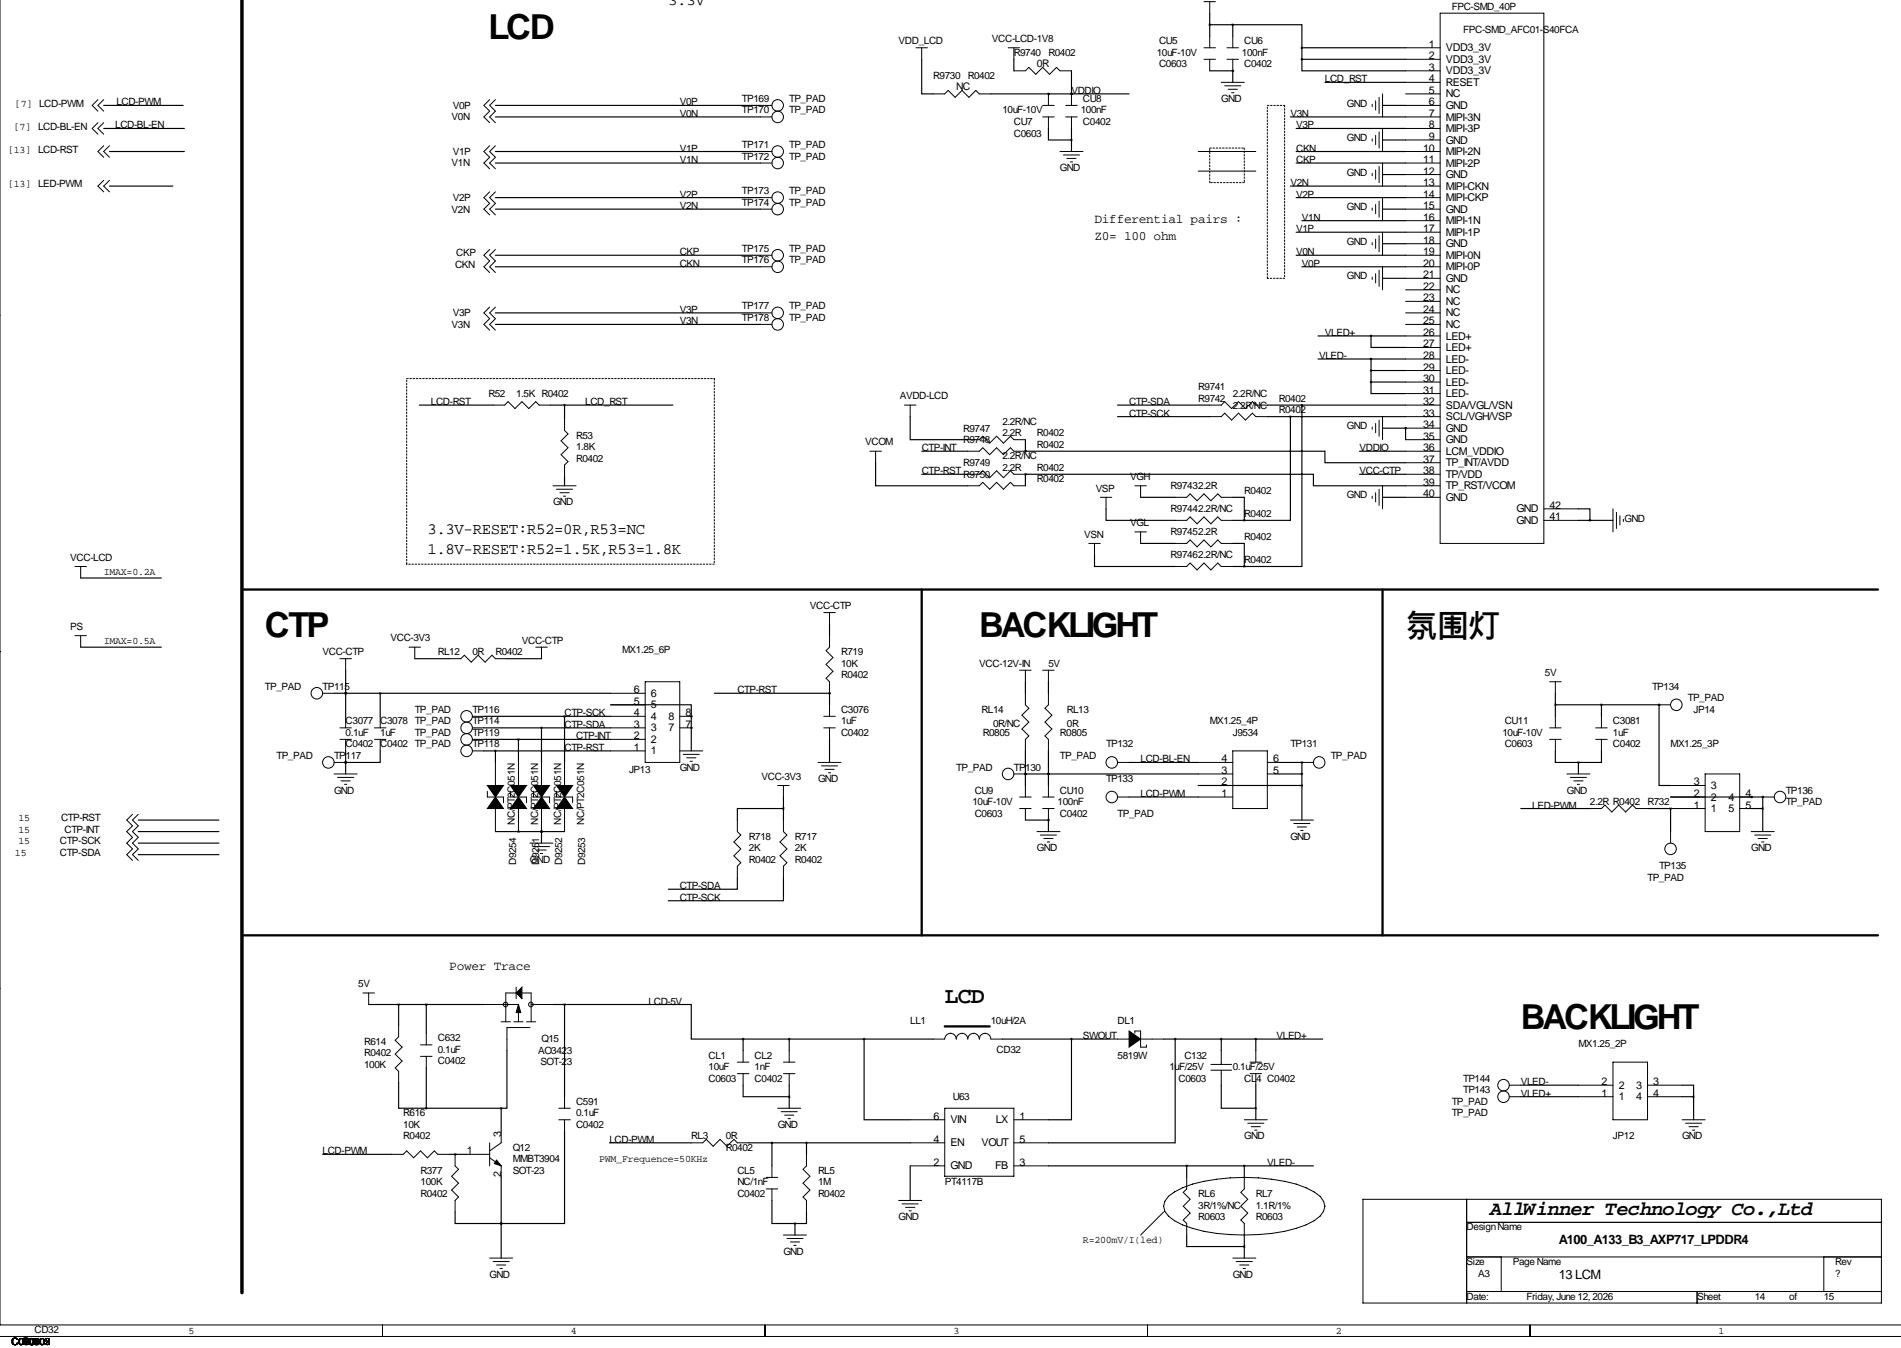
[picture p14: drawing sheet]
<svg xmlns="http://www.w3.org/2000/svg" width="419mm" height="297mm" viewBox="0 0 419 297" stroke-linecap="round" stroke-linejoin="round" font-family="sans-serif">
<defs><g id="words">
<g font-size="7.6">
<text x="107.7" y="8.5">LCD</text>
<text x="58.4" y="140.3">CTP</text>
<text x="215.9" y="140.3">BACKLIGHT</text>
<text x="335.3" y="226.7">BACKLIGHT</text>
</g>
<text font-size="6.9" x="309.9" y="140.3">氛围灯</text>
<text font-size="5" x="208.3" y="221.1">LCD</text>
<text font-size="4.4" x="328.4" y="267.8">AllWinner Technology Co.,Ltd</text>
<g font-size="3.5">
<text x="147.3" y="1.1">3.3V</text>
<text x="94.2" y="117.7">3.3V-RESET:R52=0R,R53=NC</text>
<text x="94.2" y="122">1.8V-RESET:R52=1.5K,R53=1.8K</text>
</g>
<g font-size="2.8">
<text x="241.3" y="49.1">Differential pairs :</text>
<text x="241.3" y="52.9">Z0= 100 ohm</text>
<text x="99.1" y="213.7">Power Trace</text>
<text x="343.7" y="274.2">A100_A133_B3_AXP717_LPDDR4</text>
<text x="343.7" y="281.8">13 LCM</text>
</g>
<g font-size="2.4">
<text x="315" y="10.5">1</text>
<text x="318.8" y="11.3">VDD3_3V</text>
<text x="315" y="13.1">2</text>
<text x="315" y="15.6">3</text>
<text x="318.8" y="13.9">VDD3_3V</text>
<text x="318.8" y="16.4">VDD3_3V</text>
<text x="315" y="18.1">4</text>
<text x="315" y="20.7">5</text>
<text x="315" y="23.2">6</text>
<text x="318.8" y="18.9">RESET</text>
<text x="318.8" y="21.5">NC</text>
<text x="315" y="25.8">7</text>
<text x="315" y="28.3">8</text>
<text x="318.8" y="24">GND</text>
<text x="318.8" y="26.6">MIPI-3N</text>
<text x="318.8" y="29.1">MIPI-3P</text>
<text x="313.8" y="33.4">10</text>
<text x="313.8" y="35.9">11</text>
<text x="315" y="30.8">9</text>
<text x="318.8" y="31.6">GND</text>
<text x="318.8" y="34.2">MIPI-2N</text>
<text x="313.8" y="38.5">12</text>
<text x="313.8" y="41">13</text>
<text x="318.8" y="36.7">MIPI-2P</text>
<text x="318.8" y="39.3">GND</text>
<text x="318.8" y="41.8">MIPI-CKN</text>
<text x="313.8" y="43.5">14</text>
<text x="313.8" y="46.1">15</text>
<text x="318.8" y="44.3">MIPI-CKP</text>
<text x="318.8" y="46.9">GND</text>
<text x="313.8" y="48.6">16</text>
<text x="313.8" y="51.2">17</text>
<text x="313.8" y="53.7">18</text>
<text x="318.8" y="49.4">MIPI-1N</text>
<text x="318.8" y="52">MIPI-1P</text>
<text x="313.8" y="56.2">19</text>
<text x="313.8" y="58.8">20</text>
<text x="318.8" y="54.5">GND</text>
<text x="318.8" y="57">MIPI-0N</text>
<text x="318.8" y="59.6">MIPI-0P</text>
<text x="313.8" y="61.3">21</text>
<text x="313.8" y="63.9">22</text>
<text x="318.8" y="62.1">GND</text>
<text x="318.8" y="64.7">NC</text>
<text x="313.8" y="66.4">23</text>
<text x="313.8" y="68.9">24</text>
<text x="313.8" y="71.5">25</text>
<text x="318.8" y="67.2">NC</text>
<text x="318.8" y="69.7">NC</text>
<text x="313.8" y="74">26</text>
<text x="313.8" y="76.6">27</text>
<text x="318.8" y="72.3">NC</text>
<text x="318.8" y="74.8">LED+</text>
<text x="318.8" y="77.4">LED+</text>
<text x="313.8" y="79.1">28</text>
<text x="313.8" y="81.6">29</text>
<text x="318.8" y="79.9">LED-</text>
<text x="318.8" y="82.4">LED-</text>
<text x="313.8" y="84.2">30</text>
<text x="313.8" y="86.7">31</text>
<text x="313.8" y="89.3">32</text>
<text x="318.8" y="85">LED-</text>
<text x="318.8" y="87.5">LED-</text>
<text x="313.8" y="91.8">33</text>
<text x="313.8" y="94.3">34</text>
<text x="318.8" y="90.1">SDA/VGL/VSN</text>
<text x="318.8" y="92.6">SCL/VGH/VSP</text>
<text x="318.8" y="95.1">GND</text>
<text x="313.8" y="96.9">35</text>
<text x="313.8" y="99.4">36</text>
<text x="313.8" y="102">37</text>
<text x="318.8" y="97.7">GND</text>
<text x="318.8" y="100.2">LCM_VDDIO</text>
<text x="313.8" y="104.5">38</text>
<text x="313.8" y="107">39</text>
<text x="318.8" y="102.8">TP_INT/AVDD</text>
<text x="318.8" y="105.3">TP/VDD</text>
<text x="318.8" y="107.8">TP_RST/VCOM</text>
<text x="313.8" y="109.6">40</text>
<text x="318.8" y="110.4">GND</text>
<text x="334.3" y="112.9">GND</text>
<text x="341.6" y="112.1">42</text>
<text x="334.3" y="115.5">GND</text>
<text x="341.6" y="114.7">41</text>
<text x="139.7" y="155.3">5</text>
<text x="139.7" y="152.8">6</text>
<text x="143.5" y="153.6">6</text>
<text x="139.7" y="160.4">3</text>
<text x="139.7" y="157.8">4</text>
<text x="143.5" y="161.2">3</text>
<text x="143.5" y="158.6">4</text>
<text x="143.5" y="156.1">5</text>
<text x="147.4" y="161.2">7</text>
<text x="147.4" y="158.6">8</text>
<text x="151.1" y="160.4">7</text>
<text x="151.1" y="157.8">8</text>
<text x="139.7" y="165.5">1</text>
<text x="139.7" y="162.9">2</text>
<text x="143.5" y="166.3">1</text>
<text x="143.5" y="163.7">2</text>
<text x="269.3" y="173.1">2</text>
<text x="269.3" y="170.5">3</text>
<text x="269.3" y="168">4</text>
<text x="280.7" y="168">6</text>
<text x="280.7" y="170.5">5</text>
<text x="373.4" y="173.1">3</text>
<text x="377.2" y="173.9">3</text>
<text x="269.3" y="175.6">1</text>
<text x="373.4" y="178.2">1</text>
<text x="373.4" y="175.6">2</text>
<text x="377.2" y="179">1</text>
<text x="377.2" y="176.4">2</text>
<text x="381" y="179">5</text>
<text x="381" y="176.4">4</text>
<text x="384.8" y="178.2">5</text>
<text x="384.8" y="175.6">4</text>
<text x="353.1" y="239.1">2</text>
<text x="356.9" y="239.9">2</text>
<text x="360.7" y="239.9">3</text>
<text x="364.5" y="239.1">3</text>
<text x="353.1" y="241.7">1</text>
<text x="356.9" y="242.5">1</text>
<text x="360.7" y="242.5">4</text>
<text x="364.5" y="241.7">4</text>
<text x="110.5" y="250.6" transform="rotate(-90 110.5 250.6)">3</text>
<text x="205.8" y="246.7">6</text>
<text x="205.8" y="251.8">4</text>
<text x="209.5" y="247.5">VIN</text>
<text x="219.5" y="247.5">LX</text>
<text x="224.8" y="251.8">5</text>
<text x="224.8" y="246.7">1</text>
<text x="102.9" y="254.4">1</text>
<text x="205.8" y="256.9">2</text>
<text x="209.5" y="252.6">EN</text>
<text x="209.5" y="257.7">GND</text>
<text x="216.4" y="252.6">VOUT</text>
<text x="219.4" y="257.7">FB</text>
<text x="224.8" y="256.9">3</text>
<text x="110.5" y="259.4" transform="rotate(-90 110.5 259.4)">2</text>
</g>
<g font-size="2.3">
<text x="228.6" y="14.8">0R</text>
<text x="210.8" y="19.9">NC</text>
</g>
<g font-size="2.2">
<text x="261.6" y="-.4">VDD_LCD</text>
<text x="320" y="2.1">FPC-SMD_40P</text>
<text x="198.1" y="9.8">VDD_LCD</text>
<text x="218.7" y="9.3">VCC-LCD-1V8</text>
<text x="255.5" y="9.8">CU5</text>
<text x="274.3" y="9.8">CU6</text>
<text x="322.6" y="7.2">FPC-SMD_AFC01-S40FCA</text>
<text x="205.7" y="17.4">R9730</text>
<text x="213.4" y="17.4">R0402</text>
<text x="223.5" y="12.3">R9740</text>
<text x="231.1" y="12.3">R0402</text>
<text x="255" y="12.3">10uF-10V</text>
<text x="255.5" y="14.8">C0603</text>
<text x="273.8" y="12.3">100nF</text>
<text x="274.3" y="14.8">C0402</text>
<text x="3.3" y="23.5">[7]</text>
<text x="8.6" y="23.5">LCD-PWM</text>
<text x="25.7" y="23.2">LCD-PWM</text>
<text x="99.8" y="24">V0P</text>
<text x="149.9" y="23.2">V0P</text>
<text x="163.6" y="22.5">TP169</text>
<text x="174" y="22.5">TP_PAD</text>
<text x="236.2" y="20.7">VDDIO</text>
<text x="238.8" y="22.5">CU8</text>
<text x="269.2" y="22.5">GND</text>
<text x="292.1" y="18.1">LCD_RST</text>
<text x="296.9" y="23.5">GND</text>
<text x="3" y="28.6">[7]</text>
<text x="8.4" y="28.6">LCD-BL-EN</text>
<text x="25.4" y="28.3">LCD-BL-EN</text>
<text x="99.6" y="26.5">V0N</text>
<text x="149.9" y="25.8">V0N</text>
<text x="163.6" y="25">TP170</text>
<text x="174" y="25">TP_PAD</text>
<text x="221" y="25">10uF-10V</text>
<text x="223.5" y="27.5">CU7</text>
<text x="238.3" y="25">100nF</text>
<text x="238.8" y="27.5">C0402</text>
<text x="284.5" y="25.8">V3N</text>
<text x="285.7" y="28.3">V3P</text>
<text x="1.8" y="33.6">[13]</text>
<text x="8.4" y="33.6">LCD-RST</text>
<text x="99.8" y="34.1">V1P</text>
<text x="149.9" y="35.9">V1N</text>
<text x="149.9" y="33.4">V1P</text>
<text x="163.6" y="32.6">TP171</text>
<text x="163.6" y="35.2">TP172</text>
<text x="174" y="32.6">TP_PAD</text>
<text x="174" y="35.2">TP_PAD</text>
<text x="223.5" y="30.1">C0603</text>
<text x="285.7" y="35.9">CKP</text>
<text x="285.7" y="33.4">CKN</text>
<text x="296.9" y="31.1">GND</text>
<text x="1.8" y="41.3">[13]</text>
<text x="8.4" y="41.3">LED-PWM</text>
<text x="99.6" y="36.7">V1N</text>
<text x="233.7" y="37.7">GND</text>
<text x="284.5" y="41">V2N</text>
<text x="296.9" y="38.7">GND</text>
<text x="99.6" y="46.8">V2N</text>
<text x="99.8" y="44.3">V2P</text>
<text x="149.9" y="46.1">V2N</text>
<text x="149.9" y="43.5">V2P</text>
<text x="163.6" y="42.8">TP173</text>
<text x="163.6" y="45.3">TP174</text>
<text x="174" y="42.8">TP_PAD</text>
<text x="174" y="45.3">TP_PAD</text>
<text x="285.7" y="43.5">V2P</text>
<text x="296.9" y="46.3">GND</text>
<text x="285.7" y="51.2">V1P</text>
<text x="287" y="48.6">V1N</text>
<text x="296.9" y="54">GND</text>
<text x="100.3" y="59">CKN</text>
<text x="100.6" y="56.5">CKP</text>
<text x="149.9" y="56.2">CKP</text>
<text x="149.9" y="58.8">CKN</text>
<text x="163.6" y="55.5">TP175</text>
<text x="163.6" y="58">TP176</text>
<text x="174" y="55.5">TP_PAD</text>
<text x="174" y="58">TP_PAD</text>
<text x="285.7" y="56.2">V0N</text>
<text x="287" y="58.8">V0P</text>
<text x="296.9" y="61.6">GND</text>
<text x="99.8" y="69.7">V3P</text>
<text x="149.9" y="68.9">V3P</text>
<text x="149.9" y="71.5">V3N</text>
<text x="163.6" y="68.2">TP177</text>
<text x="163.6" y="70.7">TP178</text>
<text x="174" y="68.2">TP_PAD</text>
<text x="174" y="70.7">TP_PAD</text>
<text x="99.6" y="72.2">V3N</text>
<text x="292.1" y="74">VLED+</text>
<text x="290.8" y="79.1">VLED-</text>
<text x="95" y="89.3">LCD-RST</text>
<text x="107.7" y="87.5">R52</text>
<text x="113.8" y="87.5">1.5K R0402</text>
<text x="129" y="89.3">LCD_RST</text>
<text x="198.4" y="88">AVDD-LCD</text>
<text x="248.9" y="89.3">CTP-SDA</text>
<text x="264.2" y="86">R9741</text>
<text x="264.2" y="88.5">R9742</text>
<text x="271.8" y="87.5">2.2R/NC</text>
<text x="281.9" y="88.5">R0402</text>
<text x="212.3" y="95.1">R9747</text>
<text x="221" y="93.6">2.2R/NC</text>
<text x="248.9" y="91.8">CTP-SCK</text>
<text x="271.8" y="90">2.2R/NC</text>
<text x="281.9" y="91">R0402</text>
<text x="296.9" y="94.6">GND</text>
<text x="127" y="96.6">R53</text>
<text x="127" y="101.7">R0402</text>
<text x="127" y="99.2">1.8K</text>
<text x="190.8" y="98.2">VCOM</text>
<text x="203.2" y="99.4">CTP-INT</text>
<text x="212.3" y="97.6">R9748</text>
<text x="221" y="96.1">2.2R</text>
<text x="221" y="101.2">2.2R/NC</text>
<text x="228.6" y="96.1">R0402</text>
<text x="228.6" y="98.7">R0402</text>
<text x="299.7" y="99.4">VDDIO</text>
<text x="203.2" y="104.5">CTP-RST</text>
<text x="212.3" y="102.7">R9749</text>
<text x="212.3" y="105.3">R9750</text>
<text x="221" y="103.7">2.2R</text>
<text x="228.6" y="103.7">R0402</text>
<text x="228.6" y="106.3">R0402</text>
<text x="249.2" y="105.8">VGH</text>
<text x="258.1" y="107.8">R97432.2R</text>
<text x="299.7" y="104.5">VCC-CTP</text>
<text x="121.9" y="111.4">GND</text>
<text x="241.6" y="108.3">VSP</text>
<text x="258.1" y="112.9">R97442.2R/NC</text>
<text x="274.3" y="108.8">R0402</text>
<text x="274.3" y="113.9">R0402</text>
<text x="296.9" y="109.8">GND</text>
<text x="239" y="118.5">VSN</text>
<text x="249.2" y="115.9">VGL</text>
<text x="258.1" y="118">R97452.2R</text>
<text x="274.3" y="119">R0402</text>
<text x="358.1" y="114.9">GND</text>
<text x="15.5" y="123.6">VCC-LCD</text>
<text x="258.1" y="123">R97462.2R/NC</text>
<text x="274.3" y="124.1">R0402</text>
<text x="22.9" y="126.6">IMAX=0.2A</text>
<text x="178.6" y="134.2">VCC-CTP</text>
<text x="15.5" y="138.8">PS</text>
<text x="22.9" y="141.8">IMAX=0.5A</text>
<text x="86.1" y="141.3">VCC-3V3</text>
<text x="115.1" y="141.8">VCC-CTP</text>
<text x="137.2" y="143.9">MX1.25_6P</text>
<text x="71.1" y="144.4">VCC-CTP</text>
<text x="96.5" y="144.4">RL12</text>
<text x="104.1" y="144.4">0R</text>
<text x="109.2" y="144.4">R0402</text>
<text x="185.4" y="144.4">R719</text>
<text x="185.4" y="149.5">R0402</text>
<text x="185.4" y="146.9">10K</text>
<text x="215.9" y="146.9">VCC-12V-IN</text>
<text x="231.1" y="146.9">5V</text>
<text x="340.6" y="149">5V</text>
<text x="58.4" y="152">TP_PAD</text>
<text x="71.1" y="152">TP115</text>
<text x="162.6" y="152.8">CTP-RST</text>
<text x="364.2" y="152">TP134</text>
<text x="372.1" y="154.5">TP_PAD</text>
<text x="76.2" y="159.6">C3077</text>
<text x="83.8" y="159.6">C3078</text>
<text x="91.4" y="157.1">TP_PAD</text>
<text x="91.4" y="159.6">TP_PAD</text>
<text x="104.1" y="157.1">TP116</text>
<text x="104.1" y="159.6">TP114</text>
<text x="124.5" y="157.8">CTP-SCK</text>
<text x="124.5" y="160.4">CTP-SDA</text>
<text x="185.4" y="157.1">C3076</text>
<text x="185.4" y="159.6">1uF</text>
<text x="216.4" y="157.1">RL14</text>
<text x="218.9" y="160.1">0R/NC</text>
<text x="235.2" y="157.1">RL13</text>
<text x="235.2" y="160.1">0R</text>
<text x="266.7" y="159.6">MX1.25_4P</text>
<text x="331.7" y="159.6">CU11</text>
<text x="355.6" y="159.6">C3081</text>
<text x="373.4" y="157.1">JP14</text>
<text x="61" y="167.2">TP_PAD</text>
<text x="73.7" y="167.2">TP117</text>
<text x="76.2" y="164.7">C0402</text>
<text x="76.2" y="162.2">0.1uF</text>
<text x="83.8" y="164.7">C0402</text>
<text x="83.8" y="162.2">1uF</text>
<text x="91.4" y="164.7">TP_PAD</text>
<text x="91.4" y="162.2">TP_PAD</text>
<text x="104.1" y="164.7">TP118</text>
<text x="104.1" y="162.2">TP119</text>
<text x="124.5" y="165.5">CTP-RST</text>
<text x="127" y="162.9">CTP-INT</text>
<text x="185.4" y="162.2">C0402</text>
<text x="216.7" y="162.2">R0805</text>
<text x="233.7" y="162.2">R0805</text>
<text x="233.7" y="167.2">TP_PAD</text>
<text x="243.8" y="164.7">TP132</text>
<text x="271.8" y="162.2">J9534</text>
<text x="284.5" y="164.7">TP131</text>
<text x="293.4" y="167.2">TP_PAD</text>
<text x="331.2" y="162.2">10uF-10V</text>
<text x="331.7" y="164.7">C0603</text>
<text x="355.6" y="164.7">C0402</text>
<text x="355.6" y="162.2">1uF</text>
<text x="368.3" y="164.7">MX1.25_3P</text>
<text x="138.7" y="170.3">JP13</text>
<text x="149.9" y="169.8">GND</text>
<text x="167.9" y="171.8">VCC-3V3</text>
<text x="180.3" y="172.3">GND</text>
<text x="210.8" y="169.8">TP_PAD</text>
<text x="223.5" y="169.8">TP130</text>
<text x="243.8" y="172.3">TP133</text>
<text x="251.5" y="168">LCD-BL-EN</text>
<text x="73.7" y="174.9">GND</text>
<text x="214.4" y="177.4">10uF-10V</text>
<text x="214.9" y="174.9">CU9</text>
<text x="214.9" y="179.9">C0603</text>
<text x="233.2" y="177.4">100nF</text>
<text x="233.7" y="174.9">CU10</text>
<text x="233.7" y="179.9">C0402</text>
<text x="246.4" y="179.9">TP_PAD</text>
<text x="251.5" y="175.6">LCD-PWM</text>
<text x="337.8" y="178.2">LED-PWM</text>
<text x="345.4" y="174.9">GND</text>
<text x="350.5" y="177.4">2.2R R0402</text>
<text x="363.2" y="177.4">R732</text>
<text x="393.7" y="174.9">TP136</text>
<text x="393.7" y="177.4">TP_PAD</text>
<text x="4.1" y="183.5">15</text>
<text x="4.1" y="181">15</text>
<text x="13.5" y="181">CTP-RST</text>
<text x="14.2" y="183.5">CTP-INT</text>
<text x="113.5" y="181.7" transform="rotate(-90 113.5 181.7)">NC/PT2C051N</text>
<text x="118.6" y="181.7" transform="rotate(-90 118.6 181.7)">NC/PT2C051N</text>
<text x="123.7" y="181.7" transform="rotate(-90 123.7 181.7)">NC/PT2C051N</text>
<text x="128.8" y="181.7" transform="rotate(-90 128.8 181.7)">NC/PT2C051N</text>
<text x="165.1" y="185">R718</text>
<text x="175.3" y="185">R717</text>
<text x="284.5" y="185">GND</text>
<text x="3.3" y="188.6">15</text>
<text x="4.1" y="186">15</text>
<text x="13.2" y="186">CTP-SCK</text>
<text x="13.2" y="188.6">CTP-SDA</text>
<text x="113.8" y="190.6" transform="rotate(-90 113.8 190.6)">D9254</text>
<text x="116.8" y="190.1">GND</text>
<text x="118.9" y="190.6" transform="rotate(-90 118.9 190.6)">D9251</text>
<text x="124" y="190.6" transform="rotate(-90 124 190.6)">D9252</text>
<text x="129" y="190.6" transform="rotate(-90 129 190.6)">D9253</text>
<text x="165.1" y="187.6">2K</text>
<text x="165.1" y="190.1">R0402</text>
<text x="175.3" y="187.6">2K</text>
<text x="175.3" y="190.1">R0402</text>
<text x="228.6" y="187.6">GND</text>
<text x="365.8" y="191.6">TP135</text>
<text x="386.1" y="187.6">GND</text>
<text x="149.9" y="195.9">CTP-SDA</text>
<text x="363.2" y="194.1">TP_PAD</text>
<text x="149.9" y="198.5">CTP-SCK</text>
<text x="79" y="217.5">5V</text>
<text x="143" y="221.3">LCD-5V</text>
<text x="200.7" y="225.7">LL1</text>
<text x="218.4" y="225.7">10uH/2A</text>
<text x="246.4" y="225.7">DL1</text>
<text x="80.3" y="230.2">R614</text>
<text x="80.3" y="232.8">R0402</text>
<text x="96.5" y="229.5">C632</text>
<text x="96.5" y="232">0.1uF</text>
<text x="118.6" y="232.2">AO3423</text>
<text x="119.4" y="229.7">Q15</text>
<text x="156.2" y="233.3">CL1</text>
<text x="166.4" y="233.3">CL2</text>
<text x="219.7" y="232">CD32</text>
<text x="238.8" y="229">SWOUT</text>
<text x="246.4" y="233.3">5819W</text>
<text x="261.1" y="233.3">C132</text>
<text x="281.4" y="229">VLED+</text>
<text x="348" y="230.7">MX1.25_2P</text>
<text x="80.3" y="235.3">100K</text>
<text x="96.5" y="234.6">C0402</text>
<text x="119.1" y="234.8">SOT-23</text>
<text x="156.2" y="238.4">C0603</text>
<text x="156.2" y="235.8">10uF</text>
<text x="166.4" y="238.4">C0402</text>
<text x="166.4" y="235.8">1nF</text>
<text x="257.8" y="235.8">1uF/25V</text>
<text x="259.8" y="238.4">C0603</text>
<text x="271.8" y="235.8">0.1uF/25V</text>
<text x="274.3" y="238.4">CL4 C0402</text>
<text x="322.6" y="238.4">TP144</text>
<text x="335.3" y="239.1">VLED-</text>
<text x="88.9" y="246">R616</text>
<text x="127" y="243.4">C591</text>
<text x="127" y="246">0.1uF</text>
<text x="210.1" y="242.4">U63</text>
<text x="320" y="243.4">TP_PAD</text>
<text x="320" y="246">TP_PAD</text>
<text x="322.6" y="240.9">TP143</text>
<text x="335.3" y="241.7">VLED+</text>
<text x="88.9" y="251.1">R0402</text>
<text x="88.9" y="248.5">10K</text>
<text x="127" y="248.5">C0402</text>
<text x="134.4" y="251.8">LCD-PWM</text>
<text x="152.4" y="251.1">RL3</text>
<text x="160" y="251.1">0R</text>
<text x="171.4" y="248.5">GND</text>
<text x="274.3" y="251.1">GND</text>
<text x="355.6" y="251.1">JP12</text>
<text x="370.8" y="251.1">GND</text>
<text x="71.1" y="254.4">LCD-PWM</text>
<text x="113" y="253.6">Q12</text>
<text x="113" y="256.1">MMBT3904</text>
<text x="132.1" y="256.1">PWM_Frequence=50KHz</text>
<text x="160" y="253.6">R0402</text>
<text x="279.4" y="256.9">VLED-</text>
<text x="92.7" y="258.7">R377</text>
<text x="92.7" y="263.8">R0402</text>
<text x="92.7" y="261.2">100K</text>
<text x="113" y="258.7">SOT-23</text>
<text x="162.6" y="258.7">CL5</text>
<text x="162.6" y="263.8">C0402</text>
<text x="162.6" y="261.2">NC/1nF</text>
<text x="180.3" y="258.7">RL5</text>
<text x="180.3" y="263.8">R0402</text>
<text x="180.3" y="261.2">1M</text>
<text x="208.3" y="261.2">PT4117B</text>
<text x="264.2" y="263.8">RL6</text>
<text x="276.9" y="263.8">RL7</text>
<text x="198.1" y="268.8">GND</text>
<text x="264.2" y="268.8">R0603</text>
<text x="264.2" y="266.3">3R/1%/NC</text>
<text x="276.9" y="268.8">R0603</text>
<text x="276.9" y="266.3">1.1R/1%</text>
<text x="238.8" y="273.9">R=200mV/I(led)</text>
<text x="323.3" y="271.1">Design Name</text>
<text x="107.9" y="281.5">GND</text>
<text x="172.7" y="276.5">GND</text>
<text x="271.8" y="281.5">GND</text>
<text x="323.3" y="278.8">Size</text>
<text x="325.9" y="281.3">A3</text>
<text x="333.5" y="278.8">Page Name</text>
<text x="404.6" y="281.3">?</text>
<text x="404.6" y="278.8">Rev</text>
<text x="323.3" y="286.4">Date:</text>
<text x="336.5" y="286.4">Friday, June 12, 2026</text>
<text x="374.1" y="286.4">Sheet</text>
<text x="386.8" y="286.4">14</text>
<text x="394.5" y="286.4">of</text>
<text x="402.1" y="286.4">15</text>
<text x="7.6" y="293.7">CD32</text>
<text x="41.5" y="293.8">5</text>
<text x="125.9" y="293.8">4</text>
<text x="210.2" y="293.8">3</text>
<text x="294.5" y="293.8">2</text>
<text x="378.8" y="293.8">1</text>
<text x="2.5" y="296.3">C0402</text>
<text x="2.5" y="296.3">C0603</text>
<text x="5.1" y="296.3">R0603</text>
<text x="5.1" y="296.3">R0805</text>
<text x="5.1" y="296.3">R0402</text>
</g>
</g></defs>
<path d="M53.3 0v284.8" fill="none" stroke="#000" stroke-width=".76"/>
<path d="M53.3 129.9h360.7M203.2 129.9v76.2M304.8 129.9v76.2M53.3 206.1h360.7M208.3 226.2h9.9" fill="none" stroke="#000" stroke-width=".51"/>
<path d="M266.7 32.6h7.6M274.3 32.6v7.6M279.4 23.2h3.8M283.2 23.2v38.1M266.7 40.2v-7.6M274.3 40.2h-7.6M279.4 61.3v-38.1M283.2 61.3h-3.8M89.7 83.4h67.8M157.5 83.4v40.9M89.7 124.3v-40.9M157.5 124.3h-67.8" fill="none" stroke="#000" stroke-width=".22" stroke-dasharray=".4 .4"/>
<g fill="none" stroke="#000" stroke-width=".22">
<path d="M0 -.1v292.1h419.1M201.9 10.5h2.6M203.2 10.5v2.6M222.2 10.5h2.6M223.5 10.5v2.6M223.5 15.6h2.6l.7-.8 1.5 1.6 1.6-1.6 1.5 1.6 1.5-1.6 .8 .8h2.5M265.4 10.5h2.6M265.4 13.1h2.6M265.4 .4h2.6M266.7 .4v2.5M266.7 8v2.5M266.7 13.1v2.5"/>
<path d="M269.2 18.1h5.1M270 18.9h3.6M270.5 10.5h2.5M270.5 13.1h2.5M270.8 19.7h2M271.8 8v2.5M271.8 13.1v2.5M309.9 10.5h7.6M309.9 13.1h7.6M309.9 15.6h7.6M309.9 18.1h7.6M317.5 2.9h22.9v116.8h-22.9z"/>
<path d="M21.6 22l-1.3 1.2 1.3 1.3M21.6 27l-1.3 1.3 1.3 1.3M22.9 22l-1.3 1.2 1.3 1.3M22.9 27l-1.3 1.3 1.3 1.3M22.9 32.1l-1.3 1.3 1.3 1.3M22.9 39.7l-1.3 1.3 1.3 1.3M24.1 32.1l-1.2 1.3 1.2 1.3M24.1 39.7l-1.2 1.3 1.2 1.3M107.9 22l-1.2 1.2 1.2 1.3-1.2 1.3 1.2 1.2M107.9 32.1l-1.2 1.3 1.2 1.3-1.2 1.2 1.2 1.3M109.2 22l-1.3 1.2 1.3 1.3-1.3 1.3 1.3 1.2M109.2 32.1l-1.3 1.3 1.3 1.3-1.3 1.2 1.3 1.3"/>
<path d="M167.6 33.4h2.6M167.6 23.2h2.6M167.6 25.8h2.6M167.6 35.9h2.6M205.7 20.7h2.6l.7-.8 1.6 1.5 1.5-1.5 1.5 1.5 1.5-1.5 .8 .8h2.5M229.9 23.2h2.5M229.9 25.8h2.5M231.1 20.7v2.5M231.1 25.8v2.5M233.7 33.4h5.1M234.4 34.1h3.6M234.9 23.2h2.6"/>
<path d="M234.9 25.8h2.6M235.2 34.9h2M236 35.7h.5M236.2 20.7v2.5M236.2 25.8v2.5M264.2 37.7h12.7M264.2 33.4h12.7M271.5 20.4h.5M302.5 23v.5M302.5 30.6v.5M302.5 38.2v.5M303.3 22.2v2"/>
<path d="M303.3 29.8v2.1M303.3 37.5v2M304 21.4v3.6M304 29.1v3.5M304 36.7v3.5M304.8 20.7v5.1M304.8 28.3v5.1M304.8 35.9v5.1M309.9 33.4h7.6M309.9 23.2h7.6M309.9 25.8h7.6M309.9 20.7h7.6"/>
<path d="M309.9 28.3h7.6M309.9 30.8h7.6M309.9 35.9h7.6M309.9 38.5h7.6M107.9 42.3l-1.2 1.2 1.2 1.3-1.2 1.3 1.2 1.3M107.9 55l-1.2 1.2 1.2 1.3-1.2 1.3 1.2 1.3M109.2 42.3l-1.3 1.2 1.3 1.3-1.3 1.3 1.3 1.3M109.2 55l-1.3 1.2 1.3 1.3-1.3 1.3 1.3 1.3M167.6 43.5h2.6M167.6 46.1h2.6M167.6 56.2h2.6M167.6 58.8h2.6"/>
<path d="M302.5 45.8v.5M302.5 53.5v.5M303.3 45.1v2M303.3 52.7v2M304 44.3v3.6M304 51.9v3.6M304 59.5v3.6M304.8 43.5v5.1M304.8 51.2v5M304.8 58.8v5.1M309.9 43.5h7.6M309.9 46.1h7.6"/>
<path d="M309.9 56.2h7.6M309.9 41h7.6M309.9 48.6h7.6M309.9 51.2h7.6M309.9 53.7h7.6M309.9 58.8h7.6M-.1 69.5h.1M107.9 67.7l-1.2 1.2 1.2 1.3-1.2 1.3 1.2 1.3M109.2 67.7l-1.3 1.2 1.3 1.3-1.3 1.3 1.3 1.3M167.6 68.9h2.6M167.6 71.5h2.6M302.5 61.1v.5"/>
<path d="M303.3 60.3v2M309.9 61.3h7.6M309.9 63.9h7.6M309.9 66.4h7.6M309.9 68.9h7.6M309.9 71.5h7.6M309.9 74h7.6M309.9 76.6h7.6M309.9 79.1h7.6M108.7 89.3h2.6l.7-.8 1.5 1.5 1.6-1.5 1.5 1.5 1.5-1.5 .8 .8h2.5M124.5 92.3v2.6l.7 .7-1.5 1.5 1.5 1.6-1.5 1.5 1.5 1.5-.7 .8v2.5M191.8 99.4h2.5"/>
<path d="M193 99.4v2.6M199.4 89.3h2.5M200.7 89.3v2.5M213.4 96.9h2.5l.8-.8 1.5 1.5 1.5-1.5 1.5 1.5 1.6-1.5 .7 .8h2.6M213.4 99.4h2.5l.8-.7 1.5 1.5 1.5-1.5 1.5 1.5 1.6-1.5 .7 .7h2.6M266.7 89.3h2.5l.8-.8 1.5 1.5 1.5-1.5 1.6 1.5 1.5-1.5 .8 .8h2.5M266.7 91.8h2.5l.8-.8 1.5 1.6 1.5-1.6 1.6 1.6 1.5-1.6 .8 .8h2.5M302.5 94.1v.5M303.3 93.3v2.1M304 92.6v3.5M304.8 91.8v5.1M309.9 96.9h7.6"/>
<path d="M309.9 99.4h7.6M309.9 81.6h7.6M309.9 84.2h7.6M309.9 86.7h7.6M309.9 89.3h7.6M309.9 91.8h7.6M309.9 94.3h7.6M121.9 107h5.1M122.7 107.8h3.5M123.4 108.6h2.1M124.2 109.3h.5M213.4 104.5h2.5l.8-.8 1.5 1.6 1.5-1.6 1.5 1.6 1.6-1.6 .7 .8h2.6"/>
<path d="M213.4 107h2.5l.8-.7 1.5 1.5 1.5-1.5 1.5 1.5 1.6-1.5 .7 .7h2.6M240 119.7h2.6M241.3 119.7v2.6M242.6 109.6h2.5M243.8 109.6v2.5M250.2 107h2.5M250.2 117.2h2.5M251.5 107v2.6M251.5 117.2v2.5M259.1 119.7h2.5l.8-.7 1.5 1.5 1.5-1.5 1.6 1.5 1.5-1.5 .7 .7h2.6M259.1 109.6h2.5l.8-.8 1.5 1.5 1.5-1.5 1.6 1.5 1.5-1.5 .7 .8h2.6M259.1 114.7h2.5l.8-.8 1.5 1.5 1.5-1.5 1.6 1.5 1.5-1.5 .7 .8h2.6"/>
<path d="M302.5 109.3v.5M303.3 108.6v2M304 107.8v3.6M304.8 107v5.1M309.9 102h7.6M309.9 104.5h7.6M309.9 107h7.6M309.9 109.6h7.6M340.4 114.7h7.6M340.4 112.1h7.6M355.6 112.1v5.1M356.4 112.9v3.5"/>
<path d="M357.1 113.7v2M357.9 114.4v.5M16.5 124.8h2.5M17.8 124.8v2.6M181.6 135h2.5M182.9 135v2.5M259.1 124.8h2.5l.8-.7 1.5 1.5 1.5-1.5 1.6 1.5 1.5-1.5 .7 .7h2.6M-.1 143.6h.1M16.5 140.1h2.5M17.8 140.1v2.5M71.1 152.8h2.6M74.9 145.1h2.6"/>
<path d="M76.2 145.1v2.6M76.2 157.8v2.6M83.8 157.8v2.6M90.2 142.6h2.5M91.4 142.6v2.5M99.1 145.1h2.5l.8-.7 1.5 1.5 1.5-1.5 1.5 1.5 1.6-1.5 .7 .7h2.6M104.1 157.8h2.6M118.1 142.6h2.5M119.4 142.6v2.5M134.6 152.8h7.6M134.6 157.8h7.6M134.6 155.3h7.6"/>
<path d="M142.2 150.2h7.7v17.8h-7.7zM149.9 157.8h2.5M181.6 157.8h2.5M182.9 140.1v2.5l-.8 .8 1.5 1.5-1.5 1.5 1.5 1.5-1.5 1.6 .8 .7v2.6M182.9 155.3v2.5M224.8 147.7h2.5M226.1 147.7v2.5M226.1 152.8v2.5l.7 .8-1.5 1.5 1.5 1.5-1.5 1.5 1.5 1.6-.7 .7v2.6M229.9 147.7h2.5M231.1 152.8v2.5l-.7 .8 1.5 1.5-1.5 1.5 1.5 1.5-1.5 1.6 .7 .7v2.6M231.1 147.7v2.5M341.6 150.2h2.6"/>
<path d="M342.9 150.2v2.6M342.9 157.8v2.6M353.1 157.8v2.6M365.8 155.3h2.5M29.2 179.4l-1.3 1.3 1.3 1.3-1.3 1.2 1.3 1.3-1.3 1.3 1.3 1.3-1.3 1.2 1.3 1.3M30.5 179.4l-1.3 1.3 1.3 1.3-1.3 1.2 1.3 1.3-1.3 1.3 1.3 1.3-1.3 1.2 1.3 1.3M73.7 168h2.5M73.7 170.5h5M74.4 171.3h3.6M74.9 162.9h2.6M74.9 160.4h2.6M75.2 172.1h2"/>
<path d="M75.9 172.8h.6M76.2 162.9v2.6M82.5 162.9h2.6M82.5 160.4h2.6M83.8 162.9v2.6M104.1 162.9h2.6M104.1 160.4h2.6M104.1 165.5h2.6M107.4 174.4v1.2h3.6v1.3M109.2 168v5.1M109.2 178.2v5M112.5 174.4v1.2h3.6v1.3"/>
<path d="M114.3 168v5.1M114.3 178.2v5M117.6 174.4v1.2h3.6v1.3M119.4 168v5.1M119.4 178.2v5M122.7 174.4v1.2h3.5v1.3M124.5 168v5.1M124.5 178.2v5M134.6 162.9h7.6M134.6 160.4h7.6M134.6 165.5h7.6M149.9 160.4h2.5"/>
<path d="M149.9 165.5h5M150.6 166.2h3.6M151.4 167h2M152.1 167.8h.6M171.4 173.1h2.6M172.7 173.1v2.5M180.3 168h5.1M181.1 168.8h3.6M181.6 160.4h2.5M181.9 169.5h2M182.6 170.3h.5M182.9 160.4v2.5"/>
<path d="M223.5 170.5h2.6M224.8 175.6h2.5M224.8 178.2h2.5M226.1 173.1v2.5M226.1 178.2v2.5M229.9 175.6h2.5M229.9 178.2h2.5M231.1 173.1v2.5M231.1 178.2v2.5M246.4 175.6h2.5M246.4 168h2.5M264.2 175.6h7.6"/>
<path d="M264.2 168h7.6M264.2 170.5h7.6M264.2 173.1h7.6M271.8 165.5h7.6v12.7h-7.6zM279.4 168h2.5M279.4 170.5h2.5M287 168h2.6M341.6 162.9h2.6M341.6 160.4h2.6M342.9 162.9v2.6M345.4 170.5h5.1M346.2 171.3h3.6"/>
<path d="M347 172.1h2M347.7 172.8h.5M350.5 178.2h2.6l.7-.8 1.5 1.5 1.6-1.5 1.5 1.5 1.5-1.5 .8 .8h2.5M351.8 162.9h2.5M351.8 160.4h2.5M353.1 162.9v2.6M368.3 175.6h7.6M368.3 178.2h7.6M368.3 173.1h7.6M375.9 170.5h7.6v12.7h-7.6zM383.5 175.6h2.6M383.5 178.2h2.6"/>
<path d="M388.6 175.6h2.6M116.8 185.8h5.1M117.6 186.5h3.6M118.4 187.3h2M119.1 188.1h.5M162.6 180.7v2.5l.7 .8-1.5 1.5 1.5 1.6-1.5 1.5 1.5 1.5-.7 .8v2.5M172.7 180.7v2.5l.8 .8-1.5 1.5 1.5 1.6-1.5 1.5 1.5 1.5-.8 .8v2.5M228.6 183.2h5.1M229.4 184h3.5M230.1 184.8h2.1M230.9 185.5h.5M284.5 180.7h5.1"/>
<path d="M285.2 181.5h3.6M286 182.2h2M286.8 183h.5M368.3 183.2v2.6M386.1 183.2h5.1M386.8 184h3.6M387.6 184.8h2M388.4 185.5h.5M-.1 217.8h.1M80 218.8h2.5M81.3 218.8v2.5M113.8 218.8h-2.3v6.4"/>
<path d="M113.8 217.5v2.6M115.1 218.8h2v6.4M87.9 225.9v2.6l-.8 .7 1.5 1.5-1.5 1.6 1.5 1.5-1.5 1.5 .8 .8v2.5M92.7 230.2h2.5M92.7 232.8h2.5M94 227.7v2.5M94 232.8v2.5M106.7 221.3h7.6M110.5 225.2h2M113.3 225.2h2M114.3 222.6v2.6M116.1 225.2h2"/>
<path d="M116.8 226.4h-5v5.1M117.1 221.3h4.8M162.6 234h2.5M162.6 236.6h2.5M163.8 231.5v2.5M163.8 236.6v2.5M172.7 234h2.6M172.7 236.6h2.6M174 231.5v2.5M174 236.6v2.5M205.7 229h2.6a1.27 1.27 0 0 1 1.2-1.3 1.27 1.27 0 0 1 1.3 1.3 1.27 1.27 0 0 1 1.3-1.3 1.27 1.27 0 0 1 1.3 1.3 1.27 1.27 0 0 1 1.2-1.3 1.27 1.27 0 0 1 1.3 1.3 1.27 1.27 0 0 1 1.3-1.3 1.27 1.27 0 0 1 1.2 1.3h2.6M243.8 229h5.1"/>
<path d="M250.2 227.7v-.5h1.3v3.5h1.2v-.5M251.5 229h5M267 235.8h4.5M267 234.6h4.5M269.2 231.5v3.1M269.2 235.8v3.3M275.6 234h2.5M275.6 236.6h2.5M276.9 231.5v2.5M276.9 236.6v2.5M332.7 239.1h2.6M348 239.1h7.6"/>
<path d="M355.6 234h7.6v12.7h-7.6zM363.2 239.1h7.6M86.4 254.4h2.5l.8-.8 1.5 1.5 1.5-1.5 1.5 1.5 1.6-1.5 .7 .8h2.6M100.3 254.4v2.5l.8 .8-1.5 1.5 1.5 1.5-1.5 1.5 1.5 1.6-.8 .7v2.6M102.9 254.4h5M107.9 255.1l2.6 1.8v2.5M107.9 251.8v5.1M110.5 249.3v2.5l-2.6 1.8M123.2 244.2h2.5M123.2 246.7h2.5M124.5 241.7v2.5M124.5 246.7v2.6"/>
<path d="M152.4 251.8h2.5l.8-.7 1.5 1.5 1.5-1.5 1.6 1.5 1.5-1.5 .8 .7h2.5M168.9 259.4h2.5M170.2 256.9v2.5M171.4 244.2h5.1M172.2 245h3.6M173 245.7h2M173.7 246.5h.5M177.8 254.4v2.5l-.8 .8 1.6 1.5-1.6 1.5 1.6 1.5-1.6 1.6 .8 .7v2.6M200.7 246.7h7.6M200.7 251.8h7.6M200.7 256.9h7.6M208.3 244.2h15.2v15h-15.2z"/>
<path d="M223.5 246.7h7.6M223.5 251.8h7.6M223.5 256.9h7.6M261.6 259.4v2.6l-.7 .7 1.5 1.6-1.5 1.5 1.5 1.5-1.5 1.5 .7 .8v2.5M274.3 259.4a32 32 0 0 1 15.4 3.2l1.3 1a2.77 2.77 0 0 1 0 4.4 16.3 16.3 0 0 1-7.8 3.3l-2.8 .5-6.1 .3M274.3 259.4a32 32 0 0 0-15.4 3.2l-1.3 1a2.77 2.77 0 0 0 0 4.4 16.3 16.3 0 0 0 7.8 3.3l2.8 .5 6.1 .3M274.3 259.4v2.6l-.7 .7 1.5 1.6-1.5 1.5 1.5 1.5-1.5 1.5 .7 .8v2.5M274.3 246.7h5.1M275.1 247.5h3.5M275.8 248.3h2.1M276.6 249h.5M332.7 241.7h2.6"/>
<path d="M348 241.7h7.6M363.2 241.7h7.6M370.8 246.7h5.1M371.6 247.5h3.6M372.4 248.3h2M373.1 249h.5M107.9 277.2h5.1M108.7 278h3.6M109.5 278.8h2M110.2 279.5h.5M168.9 262h2.5M170.2 262v2.5"/>
<path d="M172.7 272.1h5.1M173.5 272.9h3.5M174.2 273.7h2.1M175 274.4h.5M198.1 264.5h5.1M198.9 265.3h3.5M199.6 266.1h2.1M200.4 266.8h.5M256.5 267.1l-5 5M271.8 277.2h5.1M272.5 278h3.6M273.3 278.8h2"/>
<path d="M274.1 279.5h.5M300.5 264.3h114.3v22.8h-114.3zM323.3 264.3v22.8M323.3 269.4h91.5M323.3 277h91.5M331 277v7.6M402.1 277v7.6M-.1 294.5h419.2M84.3 292v2.5M168.7 292v2.5M253 292v2.5M323.3 284.6h91.5"/>
<path d="M337.3 292v2.5M374.1 284.6v2.5"/>
<circle cx="171.4" cy="23.2" r="1.27"/>
<circle cx="171.4" cy="33.4" r="1.27"/>
<circle cx="171.4" cy="35.9" r="1.27"/>
<circle cx="171.4" cy="25.8" r="1.27"/>
<circle cx="171.4" cy="58.8" r="1.27"/>
<circle cx="171.4" cy="46.1" r="1.27"/>
<circle cx="171.4" cy="56.2" r="1.27"/>
<circle cx="171.4" cy="43.5" r="1.27"/>
<circle cx="171.4" cy="71.5" r="1.27"/>
<circle cx="171.4" cy="68.9" r="1.27"/>
<circle cx="69.8" cy="152.8" r="1.27"/>
<circle cx="102.9" cy="157.8" r="1.27"/>
<circle cx="369.6" cy="155.3" r="1.27"/>
<circle cx="72.4" cy="168" r="1.27"/>
<circle cx="102.9" cy="162.9" r="1.27"/>
<circle cx="102.9" cy="165.5" r="1.27"/>
<circle cx="102.9" cy="160.4" r="1.27"/>
<circle cx="222.2" cy="170.5" r="1.27"/>
<circle cx="245.1" cy="175.6" r="1.27"/>
<circle cx="245.1" cy="168" r="1.27"/>
<circle cx="290.8" cy="168" r="1.27"/>
<circle cx="392.4" cy="175.6" r="1.27"/>
<circle cx="368.3" cy="187.1" r="1.27"/>
<circle cx="111.5" cy="221.3" r=".51"/>
<circle cx="117" cy="221.3" r=".51"/>
<circle cx="331.5" cy="239.1" r="1.27"/>
<circle cx="331.5" cy="241.7" r="1.27"/>
</g>
<path d="M109.2 175.6l1.8 2.6h-3.6zM107.4 173.1h3.6l-1.8 2.5zM114.3 175.6l1.8 2.6h-3.6zM112.5 173.1h3.6l-1.8 2.5zM119.4 175.6l1.8 2.6h-3.6zM117.6 173.1h3.6l-1.8 2.5zM124.5 175.6l1.7 2.6h-3.5zM122.7 173.1h3.5l-1.7 2.5zM114.3 221.3l.5 1.8h-1zM113.8 218.8l1.3-1.3v2.6zM248.9 227.2l2.6 1.8-2.6 1.7zM109.5 255.6l1 1.3-1.5-.5z" fill="#000" stroke="#000" stroke-width=".22"/>
<g fill="none" stroke="#000" stroke-width=".25">
<path d="M203.2 13.1v7.6h2.5M223.5 13.1v2.5M236.2 15.6v5.1M266.7 5.4h5.1M266.7 2.9v5.1M266.7 15.6h5.1M271.8 5.4h15.2v5.1M271.8 15.6h.1M271.8 5.4v2.6M271.8 15.6v2.5M287 13.1v2.5h22.9M287 10.5h22.9"/>
<path d="M287 10.5v2.6M287 13.1h22.9M292.1 18.1h17.8M22.9 23.2h17.5M22.9 28.3h17.7M24.1 33.4h16.5M109.2 33.4h58.4M109.2 23.2h58.4M109.2 25.8h58.4M109.2 35.9h58.4M218.4 20.7h30.5M231.1 20.7h.1"/>
<path d="M231.1 28.3v2.5h5.1M236.2 20.7h.1M236.2 28.3v5.1M284.5 25.8h25.4M285.8 33.4h24.1M285.8 28.3h24.1M285.8 35.9h24.1M304.8 23.2h5.1M304.8 30.8h5.1M304.8 38.5h5.1M24.1 41h14M109.2 46.1h58.4"/>
<path d="M109.2 43.5h58.4M109.2 56.2h58.4M109.2 58.8h58.4M284.5 41h25.4M285.8 43.5h24.1M285.8 56.2h24.1M285.8 51.2h24.1M287 58.8h22.9M287 48.6h22.9M304.8 46.1h5.1M304.8 53.7h5.1M109.2 68.9h58.4"/>
<path d="M109.2 71.5h58.4M290.6 79.1h19.3M290.6 74h19.3M302.3 74v2.6h7.6M302.3 79.1v5.1M304.8 61.3h5.1M92.5 89.3h16.2M121.4 89.3h26.9M124.5 89.3v3M200.7 91.8v5.1h12.7M203.2 99.4h10.2M226.1 99.4h66v2.6h17.8"/>
<path d="M226.1 99.4h.1M226.1 96.9v2.5M246.4 89.3h20.3M246.4 91.8h20.3M279.4 89.3h30.5M279.4 91.8h30.5M284.5 91.8v22.9h-10.2M287 89.3v35.5h-12.7M299.7 99.4h10.2M302.3 84.2v2.5h7.6M302.3 81.6h7.6M302.3 84.2h7.6"/>
<path d="M304.8 94.3h5.1M309.9 94.3h.1M309.9 94.3v2.6M124.5 105v2M193 102v5h20.4M203.2 104.5h10.2M226.1 104.5h63.5v2.5h20.3M226.1 104.5h.1M226.1 104.5v2.5M243.8 112.1v2.6h15.3M251.5 119.7h7.6M251.5 109.6h7.6"/>
<path d="M271.8 119.7h2.5v5.1M271.8 109.6h2.5v5.1M271.8 114.7h2.5M299.7 104.5h10.2M304.8 109.6h5.1M348 112.1h2.5v2.6M348 114.7h7.6M17.8 127.4h17.8M182.9 137.5v2.6M241.3 122.3v2.5h17.8M271.8 124.8h2.5M17.8 142.6h17.8"/>
<path d="M73.7 152.8h60.9M76.2 152.8h.1M76.2 147.7v10.1M83.8 152.8v5M91.4 145.1h7.7M106.7 157.8h27.9M111.8 145.1h7.6M124.5 157.8v10.2M134.6 155.3h17.8v2.5M152.4 157.8h.1M152.4 157.8v7.7M157.5 152.8h25.4"/>
<path d="M182.9 152.8h.1M182.9 152.8v2.5M226.1 150.2v2.6M231.1 150.2v2.6M342.9 152.8v5M342.9 155.3h22.9M353.1 155.3v2.5M365.8 155.3v17.8h2.5M365.8 155.3h.1M76.2 168h.1M76.2 165.5v5M83.8 165.5v2.5h-7.6"/>
<path d="M106.7 162.9h27.9M106.7 165.5h27.9M106.7 160.4h27.9M109.2 165.5v2.5M114.3 162.9v5.1M119.4 160.4v7.6M152.4 160.4h.1M172.7 178.2h-10.1v2.5M172.7 175.6v5.1M182.9 162.9v5.1M226.1 170.5h.1M226.1 165.5v7.6"/>
<path d="M226.1 170.5h38.1M231.1 170.5h.1M231.1 165.5v7.6M248.9 175.6h15.3M248.9 168h15.3M264.2 173.1h22.8M281.9 170.5h5.1M281.9 168h5.1M287 168h.1M287 168v12.7M335.3 178.2h15.2M342.9 165.5v2.5h5.1"/>
<path d="M348 168v2.5M353.1 165.5v2.5h-5.1M363.2 178.2h5.1M368.3 178.2h.1M368.3 178.2v5M368.3 175.6h20.3M386.1 175.6h.1M386.1 178.2h2.5M388.6 175.6h.1M388.6 175.6v7.6M30.5 180.7h17.8M30.5 183.2h17.8"/>
<path d="M30.5 188.3h17.8M30.5 185.8h17.8M109.2 183.2h15.3M114.3 183.2h.1M119.4 183.2h.1M119.4 183.2v2.6M162.6 193.4v2.5h-15.3M172.7 193.4v5.1h-25.4M226.1 180.7h5M231.1 180.7h.1M231.1 180.7v2.5M81.3 221.3h25.4"/>
<path d="M87.9 238.6v5.6h6.1M87.9 221.3v4.6M94 221.3v6.4M94 235.3v8.9M111.8 231.5v12.7h-1.3M121.9 221.3h2.6M124.5 221.3h27.9v7.7h11.4M124.5 221.3v20.4M163.8 239.1v2.6h10.2M163.8 229v2.5M163.8 229h41.9M174 229v2.5"/>
<path d="M174 239.1v5.1M190.5 229v17.7h10.2M221 229h22.8M236.2 229v17.7h-5.1M256.5 229h35.1M259.1 229v22.8h-28M269.2 239.1v5.1h7.7M269.2 229v2.5M276.9 229v2.5M276.9 239.1v7.6M335.3 239.1h12.7M370.8 239.1h2.6v2.6"/>
<path d="M71.1 254.4h15.3M94 244.2h16.5M99.1 254.4h3.8M100.3 254.4h.1M110.5 244.2v5.1M110.5 259.4v17.8M124.5 249.3v20.3h-14M134.4 251.8h18M165.1 251.8h35.6M170.2 251.8v5.1M177.8 251.8v2.6M200.7 256.9v7.6"/>
<path d="M231.1 256.9h58.5M261.6 256.9v2.5M274.3 256.9v2.5M335.3 241.7h12.7M370.8 241.7h2.6M373.4 241.7v5M100.3 267.1v2.5h10.2M110.5 269.6h.1M170.2 264.5v5.1h5.1M175.3 269.6v2.5M177.8 267.1v2.5h-2.5M261.6 272.1v2.6h12.7"/>
<path d="M274.3 272.1v5.1"/>
</g>
<path d="M124.4 221.3a.05 .05 0 0 0 .1 0 .05 .05 0 0 0-.1 0zM231.1 170.5a.05 .05 0 0 0 .1 0 .05 .05 0 0 0-.1 0zM226 170.5a.05 .05 0 0 0 .1 0 .05 .05 0 0 0-.1 0zM124.4 157.8a.05 .05 0 0 0 .1 0 .05 .05 0 0 0-.1 0zM124.4 89.3a.05 .05 0 0 0 .1 0 .05 .05 0 0 0-.1 0zM302.2 84.2a.05 .05 0 0 0 .1 0 .05 .05 0 0 0-.1 0zM302.2 79.1a.05 .05 0 0 0 .1 0 .05 .05 0 0 0-.1 0zM302.2 81.6a.05 .05 0 0 0 .1 0 .05 .05 0 0 0-.1 0zM276.8 229a.05 .05 0 0 0 .1 0 .05 .05 0 0 0-.1 0zM269.2 229a.05 .05 0 0 0 .1 0 .05 .05 0 0 0-.1 0zM226 99.4a.05 .05 0 0 0 .1 0 .05 .05 0 0 0-.1 0zM226 104.5a.05 .05 0 0 0 .1 0 .05 .05 0 0 0-.1 0zM231.1 20.7a.05 .05 0 0 0 .1 0 .05 .05 0 0 0-.1 0zM353 155.3a.05 .05 0 0 0 .1 0 .05 .05 0 0 0-.1 0zM365.7 155.3a.05 .05 0 0 0 .1 0 .05 .05 0 0 0-.1 0zM302.2 74a.05 .05 0 0 0 .1 0 .05 .05 0 0 0-.1 0zM175.2 269.6a.05 .05 0 0 0 .1 0 .05 .05 0 0 0-.1 0zM276.8 244.2a.05 .05 0 0 0 .1 0 .05 .05 0 0 0-.1 0zM231.1 180.7a.05 .05 0 0 0 .1 0 .05 .05 0 0 0-.1 0zM231.1 170.5a.05 .05 0 0 0 .1 0 .05 .05 0 0 0-.1 0zM226 170.5a.05 .05 0 0 0 .1 0 .05 .05 0 0 0-.1 0z" fill="#000" stroke="#000" stroke-width=".51"/>
<use href="#words"/>
</svg>
